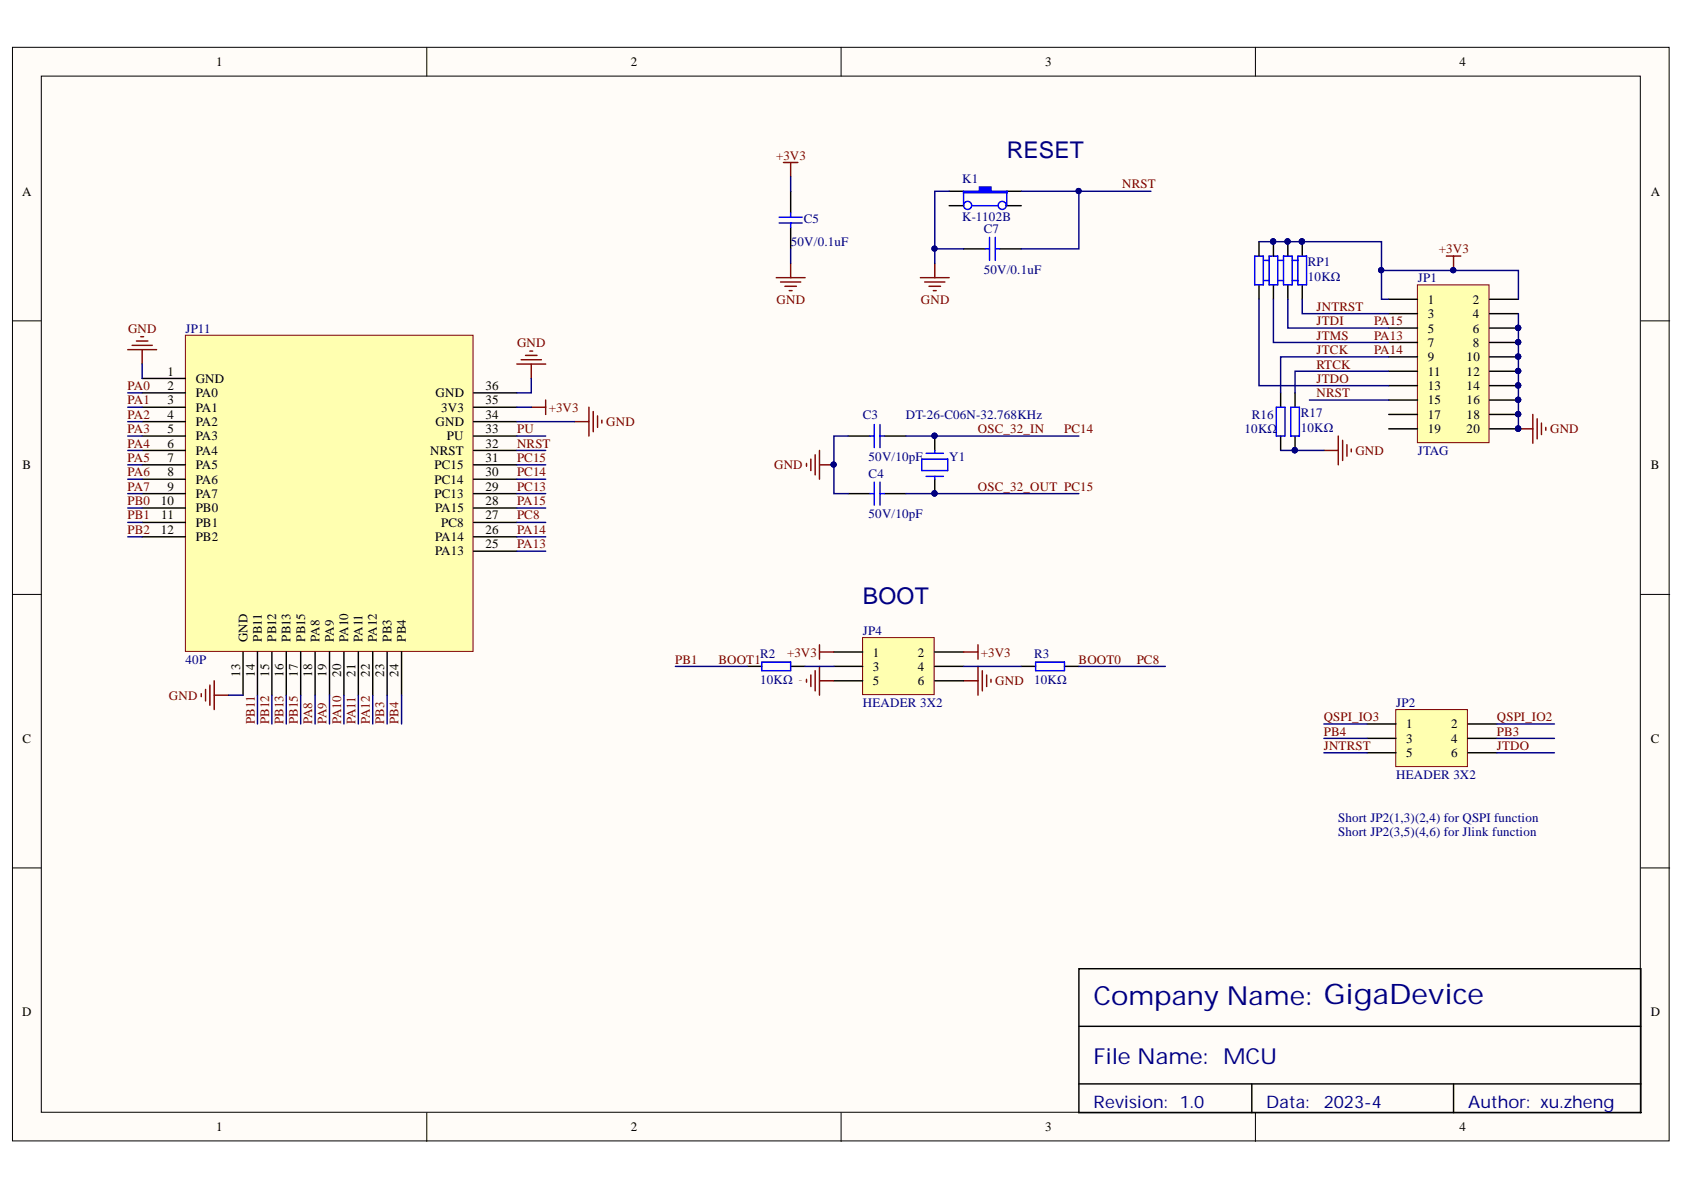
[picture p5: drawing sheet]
<svg xmlns="http://www.w3.org/2000/svg" width="297mm" height="210mm" viewBox="0 0 297 210" stroke-linecap="round" stroke-linejoin="round" font-family="sans-serif">
<defs><g id="words">
<text font-size="4.6" fill="#000080" x="192.9" y="177.3">Company Name: GigaDevice</text>
<g font-size="4.1" fill="#000080">
<text x="177.6" y="27.8">RESET</text>
<text x="152.2" y="106.5">BOOT</text>
</g>
<text font-size="3.9" fill="#000080" x="192.9" y="187.7">File Name: MCU</text>
<g font-size="3" fill="#000080">
<text x="192.9" y="195.4">Revision: 1.0</text>
<text x="223.3" y="195.4">Data:</text>
<text x="233.5" y="195.4">2023-4</text>
<text x="259" y="195.4">Author: xu.zheng</text>
</g>
<g font-size="2.3">
<text x="38.2" y="11.7">1</text>
<text x="111.2" y="11.7">2</text>
<text x="184.3" y="11.7">3</text>
<text x="257.4" y="11.7">4</text>
<text x="3.9" y="34.5">A</text>
<text x="291.2" y="34.5">A</text>
<text x="251.8" y="53.6">1</text>
<text x="259.8" y="53.6">2</text>
<text x="251.8" y="56.1">3</text>
<text x="251.8" y="58.7">5</text>
<text x="259.8" y="56.1">4</text>
<text x="259.8" y="58.7">6</text>
<text x="251.8" y="61.2">7</text>
<text x="251.8" y="63.7">9</text>
<text x="258.7" y="63.7">10</text>
<text x="259.8" y="61.2">8</text>
<text x="29.5" y="66.3">1</text>
<text x="29.5" y="68.8">2</text>
<text x="29.5" y="71.3">3</text>
<text x="34.5" y="67.5">GND</text>
<text x="34.5" y="70.1">PA0</text>
<text x="76.8" y="70.1">GND</text>
<text x="85.6" y="71.3">35</text>
<text x="85.6" y="68.8">36</text>
<text x="251.8" y="66.3">11</text>
<text x="251.8" y="68.8">13</text>
<text x="251.8" y="71.3">15</text>
<text x="258.7" y="66.3">12</text>
<text x="258.7" y="68.8">14</text>
<text x="258.7" y="71.3">16</text>
<text x="29.5" y="73.9">4</text>
<text x="29.5" y="76.4">5</text>
<text x="34.5" y="72.6">PA1</text>
<text x="34.5" y="75.1">PA2</text>
<text x="34.5" y="77.7">PA3</text>
<text x="76.8" y="75.1">GND</text>
<text x="77.8" y="72.6">3V3</text>
<text x="78.8" y="77.7">PU</text>
<text x="85.6" y="76.4">33</text>
<text x="85.6" y="73.9">34</text>
<text x="251.8" y="73.9">17</text>
<text x="251.8" y="76.4">19</text>
<text x="258.7" y="73.9">18</text>
<text x="258.7" y="76.4">20</text>
<text x="4" y="82.8">B</text>
<text x="29.5" y="78.9">6</text>
<text x="29.5" y="81.5">7</text>
<text x="34.5" y="80.2">PA4</text>
<text x="34.5" y="82.8">PA5</text>
<text x="75.9" y="80.2">NRST</text>
<text x="76.6" y="82.8">PC15</text>
<text x="85.6" y="81.5">31</text>
<text x="85.6" y="78.9">32</text>
<text x="291.2" y="82.8">B</text>
<text x="28.3" y="89.1">10</text>
<text x="29.5" y="84">8</text>
<text x="29.5" y="86.6">9</text>
<text x="34.5" y="85.3">PA6</text>
<text x="34.5" y="87.8">PA7</text>
<text x="76.6" y="87.8">PC13</text>
<text x="76.6" y="85.3">PC14</text>
<text x="85.6" y="89.1">28</text>
<text x="85.6" y="86.6">29</text>
<text x="85.6" y="84">30</text>
<text x="28.3" y="94.2">12</text>
<text x="28.4" y="91.6">11</text>
<text x="34.5" y="90.4">PB0</text>
<text x="34.5" y="92.9">PB1</text>
<text x="34.5" y="95.4">PB2</text>
<text x="76.7" y="95.4">PA14</text>
<text x="76.7" y="90.4">PA15</text>
<text x="77.8" y="92.9">PC8</text>
<text x="85.6" y="94.2">26</text>
<text x="85.6" y="91.6">27</text>
<text x="76.7" y="98">PA13</text>
<text x="85.6" y="96.7">25</text>
<text x="43.7" y="113.3" transform="rotate(-90 43.7 113.3)">GND</text>
<text x="46.2" y="113.3" transform="rotate(-90 46.2 113.3)">PB11</text>
<text x="48.7" y="113.3" transform="rotate(-90 48.7 113.3)">PB12</text>
<text x="51.3" y="113.3" transform="rotate(-90 51.3 113.3)">PB13</text>
<text x="53.8" y="113.3" transform="rotate(-90 53.8 113.3)">PB15</text>
<text x="56.3" y="113.3" transform="rotate(-90 56.3 113.3)">PA8</text>
<text x="58.9" y="113.3" transform="rotate(-90 58.9 113.3)">PA9</text>
<text x="61.4" y="113.3" transform="rotate(-90 61.4 113.3)">PA10</text>
<text x="64" y="113.3" transform="rotate(-90 64 113.3)">PA11</text>
<text x="66.5" y="113.3" transform="rotate(-90 66.5 113.3)">PA12</text>
<text x="69" y="113.3" transform="rotate(-90 69 113.3)">PB3</text>
<text x="71.6" y="113.3" transform="rotate(-90 71.6 113.3)">PB4</text>
<text x="42.4" y="119.4" transform="rotate(-90 42.4 119.4)">13</text>
<text x="44.9" y="119.4" transform="rotate(-90 44.9 119.4)">14</text>
<text x="47.5" y="119.4" transform="rotate(-90 47.5 119.4)">15</text>
<text x="50" y="119.4" transform="rotate(-90 50 119.4)">16</text>
<text x="52.5" y="119.4" transform="rotate(-90 52.5 119.4)">17</text>
<text x="55.1" y="119.4" transform="rotate(-90 55.1 119.4)">18</text>
<text x="57.6" y="119.4" transform="rotate(-90 57.6 119.4)">19</text>
<text x="60.1" y="119.4" transform="rotate(-90 60.1 119.4)">20</text>
<text x="62.7" y="119.4" transform="rotate(-90 62.7 119.4)">21</text>
<text x="65.2" y="119.4" transform="rotate(-90 65.2 119.4)">22</text>
<text x="67.8" y="119.4" transform="rotate(-90 67.8 119.4)">23</text>
<text x="70.3" y="119.4" transform="rotate(-90 70.3 119.4)">24</text>
<text x="154" y="115.8">1</text>
<text x="154" y="118.3">3</text>
<text x="161.9" y="115.8">2</text>
<text x="161.9" y="118.3">4</text>
<text x="154" y="120.9">5</text>
<text x="161.9" y="120.9">6</text>
<text x="4" y="131">C</text>
<text x="248" y="128.5">1</text>
<text x="248" y="131">3</text>
<text x="256" y="128.5">2</text>
<text x="256" y="131">4</text>
<text x="291.2" y="131">C</text>
<text x="248" y="133.6">5</text>
<text x="256" y="133.6">6</text>
<text x="3.9" y="179.3">D</text>
<text x="291.2" y="179.3">D</text>
<text x="38.2" y="199.6">1</text>
<text x="111.2" y="199.6">2</text>
<text x="184.3" y="199.6">3</text>
<text x="257.4" y="199.6">4</text>
</g>
<g font-size="2.3" fill="#800000">
<text x="136.9" y="28.1">+3V3</text>
<text x="198" y="33.2">NRST</text>
<text x="253.8" y="44.7">+3V3</text>
<text x="137" y="53.6">GND</text>
<text x="162.4" y="53.6">GND</text>
<text x="22.6" y="58.7">GND</text>
<text x="232.2" y="54.9">JNTRST</text>
<text x="232.2" y="57.4">JTDI</text>
<text x="232.2" y="59.9">JTMS</text>
<text x="242.4" y="57.4">PA15</text>
<text x="242.4" y="59.9">PA13</text>
<text x="91.2" y="61.2">GND</text>
<text x="232.2" y="62.5">JTCK</text>
<text x="232.2" y="65">RTCK</text>
<text x="242.4" y="62.5">PA14</text>
<text x="22.5" y="68.8">PA0</text>
<text x="22.5" y="71.3">PA1</text>
<text x="232.2" y="67.5">JTDO</text>
<text x="232.2" y="70.1">NRST</text>
<text x="22.5" y="73.9">PA2</text>
<text x="22.5" y="76.4">PA3</text>
<text x="91.2" y="76.4">PU</text>
<text x="96.8" y="72.6">+3V3</text>
<text x="106.9" y="75.1">GND</text>
<text x="172.5" y="76.4">OSC_32_IN</text>
<text x="187.7" y="76.4">PC14</text>
<text x="273.4" y="76.4">GND</text>
<text x="22.5" y="78.9">PA4</text>
<text x="22.5" y="81.5">PA5</text>
<text x="91.2" y="78.9">NRST</text>
<text x="91.2" y="81.5">PC15</text>
<text x="136.5" y="82.8">GND</text>
<text x="239.1" y="80.2">GND</text>
<text x="22.5" y="84">PA6</text>
<text x="22.5" y="86.6">PA7</text>
<text x="22.5" y="89.1">PB0</text>
<text x="91.2" y="84">PC14</text>
<text x="91.2" y="86.6">PC13</text>
<text x="91.2" y="89.1">PA15</text>
<text x="172.5" y="86.6">OSC_32_OUT PC15</text>
<text x="22.5" y="91.6">PB1</text>
<text x="22.5" y="94.2">PB2</text>
<text x="91.2" y="91.6">PC8</text>
<text x="91.2" y="94.2">PA14</text>
<text x="91.2" y="96.7">PA13</text>
<text x="119.1" y="117.1">PB1</text>
<text x="126.7" y="117.1">BOOT1</text>
<text x="138.8" y="115.8">+3V3</text>
<text x="173" y="115.8">+3V3</text>
<text x="190.3" y="117.1">BOOT0</text>
<text x="200.5" y="117.1">PC8</text>
<text x="29.8" y="123.4">GND</text>
<text x="175.5" y="120.9">GND</text>
<text x="44.9" y="127.7" transform="rotate(-90 44.9 127.7)">PB11</text>
<text x="47.5" y="127.7" transform="rotate(-90 47.5 127.7)">PB12</text>
<text x="50" y="127.7" transform="rotate(-90 50 127.7)">PB13</text>
<text x="52.5" y="127.7" transform="rotate(-90 52.5 127.7)">PB15</text>
<text x="55.1" y="127.7" transform="rotate(-90 55.1 127.7)">PA8</text>
<text x="57.6" y="127.7" transform="rotate(-90 57.6 127.7)">PA9</text>
<text x="60.1" y="127.7" transform="rotate(-90 60.1 127.7)">PA10</text>
<text x="62.7" y="127.7" transform="rotate(-90 62.7 127.7)">PA11</text>
<text x="65.2" y="127.7" transform="rotate(-90 65.2 127.7)">PA12</text>
<text x="67.8" y="127.7" transform="rotate(-90 67.8 127.7)">PB3</text>
<text x="70.3" y="127.7" transform="rotate(-90 70.3 127.7)">PB4</text>
<text x="233.5" y="127.2">QSPI_IO3</text>
<text x="233.5" y="129.7">PB4</text>
<text x="264" y="127.2">QSPI_IO2</text>
<text x="264" y="129.7">PB3</text>
<text x="233.5" y="132.3">JNTRST</text>
<text x="264" y="132.3">JTDO</text>
</g>
<g font-size="2.3" fill="#000080">
<text x="169.7" y="32.2">K1</text>
<text x="141.8" y="39.3">C5</text>
<text x="169.7" y="39">K-1102B</text>
<text x="173.5" y="41.1">C7</text>
<text x="139.5" y="43.4">50V/0.1uF</text>
<text x="230.7" y="47">RP1</text>
<text x="173.5" y="48.3">50V/0.1uF</text>
<text x="230.7" y="49.5">10KΩ</text>
<text x="250.1" y="49.8">JP1</text>
<text x="32.7" y="58.7">JP11</text>
<text x="152.2" y="73.9">C3</text>
<text x="159.8" y="73.9">DT-26-C06N-32.768KHz</text>
<text x="219.5" y="76.4">10KΩ</text>
<text x="220.8" y="73.9">R16</text>
<text x="229.4" y="73.6">R17</text>
<text x="229.4" y="76.2">10KΩ</text>
<text x="153.2" y="81.2">50V/10pF</text>
<text x="167.4" y="81.2">Y1</text>
<text x="250.1" y="80.2">JTAG</text>
<text x="153.2" y="84.3">C4</text>
<text x="153.2" y="91.4">50V/10pF</text>
<text x="152.2" y="112">JP4</text>
<text x="32.7" y="117.1">40P</text>
<text x="134.1" y="116.1">R2</text>
<text x="182.4" y="116.1">R3</text>
<text x="134.1" y="120.6">10KΩ</text>
<text x="152.2" y="124.7">HEADER 3X2</text>
<text x="182.4" y="120.6">10KΩ</text>
<text x="246.3" y="124.7">JP2</text>
<text x="246.3" y="137.4">HEADER 3X2</text>
<text x="236" y="145">Short JP2(1,3)(2,4) for QSPI function</text>
<text x="236" y="147.5">Short JP2(3,5)(4,6) for Jlink function</text>
</g>
<text font-size=".3" fill="#800000" x="140.9" y="120.2">GND</text>
</g></defs>
<g fill="#fffcf8" stroke="#000" stroke-width=".18">
<path d="M2.2 8.3h292.2v192.9h-292.2z"/>
<path d="M7.3 13.4h282v182.8h-282z"/>
</g>
<path d="M75.3 8.3v5.1M148.4 8.3v5.1M221.4 8.3v5.1M2.2 56.6h5.1M289.4 56.6h5.1M2.2 104.8h5.1M289.4 104.8h5.1M2.2 153.1h5.1M289.4 153.1h5.1M75.3 196.3v5M148.4 196.3v5M221.4 196.3v5" fill="none" stroke="#000" stroke-width=".18"/>
<path d="M167.4 33.7h2.6M177.6 33.7h2.5M190.3 170.9h99.1v25.4h-99.1zM190.3 181h99.1M190.3 191.2h99.1M220.8 191.2v5.1M256.4 191.2v5.1" fill="none" stroke="#000" stroke-width=".25"/>
<path d="M170 33.7h2.8v-.7h2v.7h2.8v.3h-7.6z" fill-rule="evenodd" fill="#00f"/>
<g fill="none" stroke="#00f" stroke-width=".25">
<path d="M137.4 38.3h4.1M137.4 39.3h4.1M139.5 37.6v.7M139.5 39.3v.8M170 33.7h2.8v-.7h2v.7h2.8v.3h-7.6zM170 33.7v2.6M171.5 36.3h4.6M177.6 33.7v2.6M173.8 43.9h.7M174.5 41.9v4M175.6 43.9h.7M175.6 41.9v4"/>
<path d="M153.4 76.9h.8M154.2 74.9v4M155.2 74.9v4M155.2 76.9h.8M163.4 80h3M164.9 79.5v.5M153.4 87.1h.8M154.2 85v4.1M155.2 87.1h.8M155.2 85v4.1M162.6 81h4.6v2h-4.6zM163.4 84h3"/>
<path d="M164.9 84v.5M134.4 116.8h5.1v1.5h-5.1zM182.7 116.8h5.1v1.5h-5.1z"/>
<circle cx="170.7" cy="36.2" r=".71"/>
<circle cx="176.8" cy="36.2" r=".71"/>
</g>
<g fill="none" stroke="#000" stroke-width=".25">
<path d="M139.5 33.7v3.9M167.4 36.3h2.6M177.6 36.3h2.5M139.5 40.1v3.8M170 43.9h3.8M176.3 43.9h3.8M149.6 76.9h3.8M156 76.9h3.8M164.9 76.9v2.6M149.6 87.1h3.8M156 87.1h3.8M164.9 84.5v2.6"/>
<path d="M131.8 117.5h2.6M139.5 117.5h2.5M180.1 117.5h2.6M187.8 117.5h2.5"/>
</g>
<g fill="none" stroke="#800000" stroke-width=".25">
<path d="M138.2 28.7h2.5M139.5 28.7v2.5M136.9 49h5.1M137.7 49.7h3.5M138.4 50.5h2.1M139.2 51.3h.5M139.5 46.4v2.6M162.3 49h5.1M163.1 49.7h3.6M163.9 50.5h2M164.6 51.3h.5M164.9 46.4v2.6"/>
<path d="M144.5 79.5v5M142.3 81.7v.5M143 81v2M143.8 80.2v3.6M144.5 82h2.6M172.5 117.5v5.1M173.3 118.3v3.6M174 119.1v2M174.8 119.8v.5M170 120.1h2.5"/>
</g>
<g fill="#000080" stroke="#000080" stroke-width=".18">
<circle cx="147" cy="81.9" r=".46"/>
<circle cx="164.8" cy="76.9" r=".46"/>
<circle cx="164.8" cy="87" r=".46"/>
</g>
<path d="M152.1 112.5h12.7v10h-12.7z" fill="#ffffb0" stroke="#800000" stroke-width=".18"/>
<path d="M147.1 115h5.1M147.1 117.5h5.1M164.9 115h5.1M164.9 117.5h5.1M147.1 120.1h5.1M164.9 120.1h5.1" fill="none" stroke="#000" stroke-width=".25"/>
<path d="M142.3 119.8v.5M143 119.1v2M143.8 118.3v3.6M144.5 113.7v2.6M144.5 117.5v5.1M144.5 115h2.6M170 115h2.5M172.5 113.7v2.6M144.5 120.1h2.6" fill="none" stroke="#800000" stroke-width=".25"/>
<path d="M250 50.2h12.6v27.9h-12.6z" fill="#ffffb0" stroke="#800000" stroke-width=".18"/>
<g fill="none" stroke="#000" stroke-width=".25">
<path d="M222.1 42.6v2.6M222.1 50.2v2.6M224.6 42.6v2.6M224.6 50.2v2.6M227.2 42.6v2.6M227.2 50.2v2.6M229.7 42.6v2.6M229.7 50.2v2.6M245 52.8h5M245 55.3h5M245 57.9h5M262.7 52.8h5.1"/>
<path d="M262.7 55.3h5.1M262.7 57.9h5.1M225.9 69.3v2.5M225.9 76.9v2.6M228.4 69.3v2.5M228.4 76.9v2.6M245 60.4h5M245 62.9h5M245 65.5h5M245 68h5M245 70.6h5M245 73.1h5"/>
<path d="M245 75.6h5M262.7 60.4h5.1M262.7 62.9h5.1M262.7 65.5h5.1M262.7 68h5.1M262.7 70.6h5.1M262.7 73.1h5.1M262.7 75.6h5.1"/>
</g>
<g fill="#000080" stroke="#000080" stroke-width=".18">
<circle cx="267.8" cy="57.8" r=".46"/>
<circle cx="267.8" cy="60.4" r=".46"/>
<circle cx="267.8" cy="62.9" r=".46"/>
<circle cx="267.8" cy="65.4" r=".46"/>
<circle cx="267.8" cy="68" r=".46"/>
<circle cx="267.8" cy="70.5" r=".46"/>
<circle cx="267.8" cy="73.1" r=".46"/>
<circle cx="267.8" cy="75.6" r=".46"/>
<circle cx="229.6" cy="42.6" r=".47"/>
<circle cx="227.1" cy="42.6" r=".46"/>
<circle cx="224.6" cy="42.6" r=".46"/>
<circle cx="228.4" cy="79.4" r=".46"/>
<circle cx="256.3" cy="47.7" r=".46"/>
</g>
<path d="M255.1 45.2h2.6M256.4 45.2v2.5M233.5 79.5h2.6M236.1 76.9v5.1M236.8 77.7v3.5M237.6 78.4v2.1M238.3 79.2v.5M267.8 75.6h2.6M270.4 73.1v5.1M271.1 73.9v3.5M271.9 74.6v2.1M272.7 75.4v.5" fill="none" stroke="#800000" stroke-width=".25"/>
<path d="M221.3 45.2h1.5v5h-1.5zM222.8 49.5h1.1M222.8 45.9h1.1M223.9 45.2h1.5v5h-1.5zM225.4 49.5h1M225.4 45.9h1M226.4 45.2h1.5v5h-1.5zM227.9 49.5h1M227.9 45.9h1M228.9 45.2h1.6v5h-1.6zM225.1 71.8h1.6v5.1h-1.6zM227.7 71.8h1.5v5.1h-1.5z" fill="none" stroke="#00f" stroke-width=".25"/>
<path d="M32.7 59.1h50.7v55.8h-50.7z" fill="#ffffb0" stroke="#800000" stroke-width=".18"/>
<g fill="none" stroke="#000" stroke-width=".25">
<path d="M25.1 66.8h7.6M25.1 69.3h7.6M25.1 71.8h7.6M25.1 74.4h7.6M25.1 76.9h7.6M25.1 79.5h7.6M83.5 69.3h7.7M83.5 71.8h7.7M83.5 74.4h7.7M83.5 76.9h7.7M83.5 79.5h7.7M25.1 82h7.6"/>
<path d="M25.1 84.5h7.6M25.1 87.1h7.6M25.1 89.6h7.6M25.1 92.1h7.6M25.1 94.7h7.6M83.5 82h7.7M83.5 84.5h7.7M83.5 87.1h7.7M83.5 89.6h7.7M83.5 92.1h7.7M83.5 94.7h7.7M83.5 97.2h7.7"/>
<path d="M42.9 115v7.6M45.4 115v7.6M48 115v7.6M50.5 115v7.6M53 115v7.6M55.6 115v7.6M58.1 115v7.6M60.7 115v7.6M63.2 115v7.6M65.7 115v7.6M68.3 115v7.6M70.8 115v7.6"/>
</g>
<g fill="none" stroke="#800000" stroke-width=".25">
<path d="M24.8 59.4h.5M22.5 61.7h5.1M23.3 60.9h3.6M24.1 60.2h2M25.1 61.7v2.5M91.2 64.2h5.1M91.9 63.5h3.6M92.7 62.7h2M93.5 61.9h.5M93.7 64.2v2.6M93.7 71.8h2.6M96.3 70.6v2.5"/>
<path d="M101.3 74.4h2.6M103.9 71.8v5.1M104.6 72.6v3.6M105.4 73.4v2M106.2 74.1v.5M35.5 122.4v.5M36.3 121.6v2M37 120.8v3.6M37.8 120.1v5.1M37.8 122.6h2.5"/>
</g>
<path d="M246.2 125.2h12.6v10h-12.6z" fill="#ffffb0" stroke="#800000" stroke-width=".18"/>
<path d="M241.1 127.7h5.1M241.1 130.2h5.1M241.1 132.8h5.1M258.9 127.7h5.1M258.9 130.2h5.1M258.9 132.8h5.1" fill="none" stroke="#000" stroke-width=".25"/>
<g fill="none" stroke="#000080" stroke-width=".25">
<path d="M139.5 31.2v2.5M167.4 33.7h-2.5v12.7M180.1 33.7h22.9M190.3 33.7v10.2h-10.2M139.5 43.9v2.5M164.9 43.9h5.1M222.1 42.6h21.6v5.1M222.1 52.8v15.2h22.9M224.6 52.8v7.6h20.4M227.2 52.8v5.1h17.8M229.7 52.8v2.5h15.3M245 52.8h-1.3v-5.1h24.1v5.1"/>
<path d="M267.8 55.3v20.3M22.5 69.3h2.6M22.5 71.8h2.6M22.5 74.4h2.6M22.5 76.9h2.6M22.5 79.5h2.6M25.1 64.2v2.6M91.2 71.8h2.5M91.2 74.4h10.1M91.2 76.9h5.1M91.2 79.5h5.1M93.7 66.8v2.5h-2.5"/>
<path d="M149.6 76.9h-2.5v10.2h2.5M159.8 76.9h30.5M225.9 79.5h7.6M231 70.6h14M245 65.5h-16.6v3.8M245 62.9h-19.1v6.4M22.5 82h2.6M22.5 84.5h2.6M22.5 87.1h2.6M22.5 89.6h2.6M22.5 92.1h2.6M22.5 94.7h2.6"/>
<path d="M91.2 82h5.1M91.2 84.5h5.1M91.2 87.1h5.1M91.2 89.6h5.1M91.2 92.1h5.1M91.2 94.7h5.1M91.2 97.2h5.1M159.8 87.1h30.5M119.1 117.5h12.7M142 117.5h5.1M170 117.5h10.1M190.3 117.5h15.3"/>
<path d="M40.3 122.6h2.6M45.4 122.6v5.1M48 122.6v5.1M50.5 122.6v5.1M53 122.6v5.1M55.6 122.6v5.1M58.1 122.6v5.1M60.7 122.6v5.1M63.2 122.6v5.1M65.7 122.6v5.1M68.3 122.6v5.1M70.8 122.6v5.1"/>
<path d="M233.5 127.7h7.6M233.5 130.2h7.6M233.5 132.8h7.6M264 127.7h10.2M264 130.2h10.2M264 132.8h10.2"/>
</g>
<g fill="#000080" stroke="#000080" stroke-width=".18">
<circle cx="164.8" cy="43.8" r=".46"/>
<circle cx="190.3" cy="33.7" r=".46"/>
<circle cx="147" cy="81.9" r=".46"/>
<circle cx="164.8" cy="76.9" r=".46"/>
<circle cx="164.8" cy="87" r=".46"/>
<circle cx="267.8" cy="57.8" r=".46"/>
<circle cx="267.8" cy="60.4" r=".46"/>
<circle cx="267.8" cy="62.9" r=".46"/>
<circle cx="267.8" cy="65.4" r=".46"/>
<circle cx="267.8" cy="68" r=".46"/>
<circle cx="267.8" cy="70.5" r=".46"/>
<circle cx="267.8" cy="73.1" r=".46"/>
<circle cx="267.8" cy="75.6" r=".46"/>
<circle cx="243.6" cy="47.7" r=".46"/>
<circle cx="256.3" cy="47.7" r=".46"/>
<circle cx="224.6" cy="42.6" r=".46"/>
<circle cx="227.1" cy="42.6" r=".46"/>
<circle cx="229.6" cy="42.6" r=".47"/>
<circle cx="228.4" cy="79.4" r=".46"/>
</g>
<use href="#words"/>
</svg>
